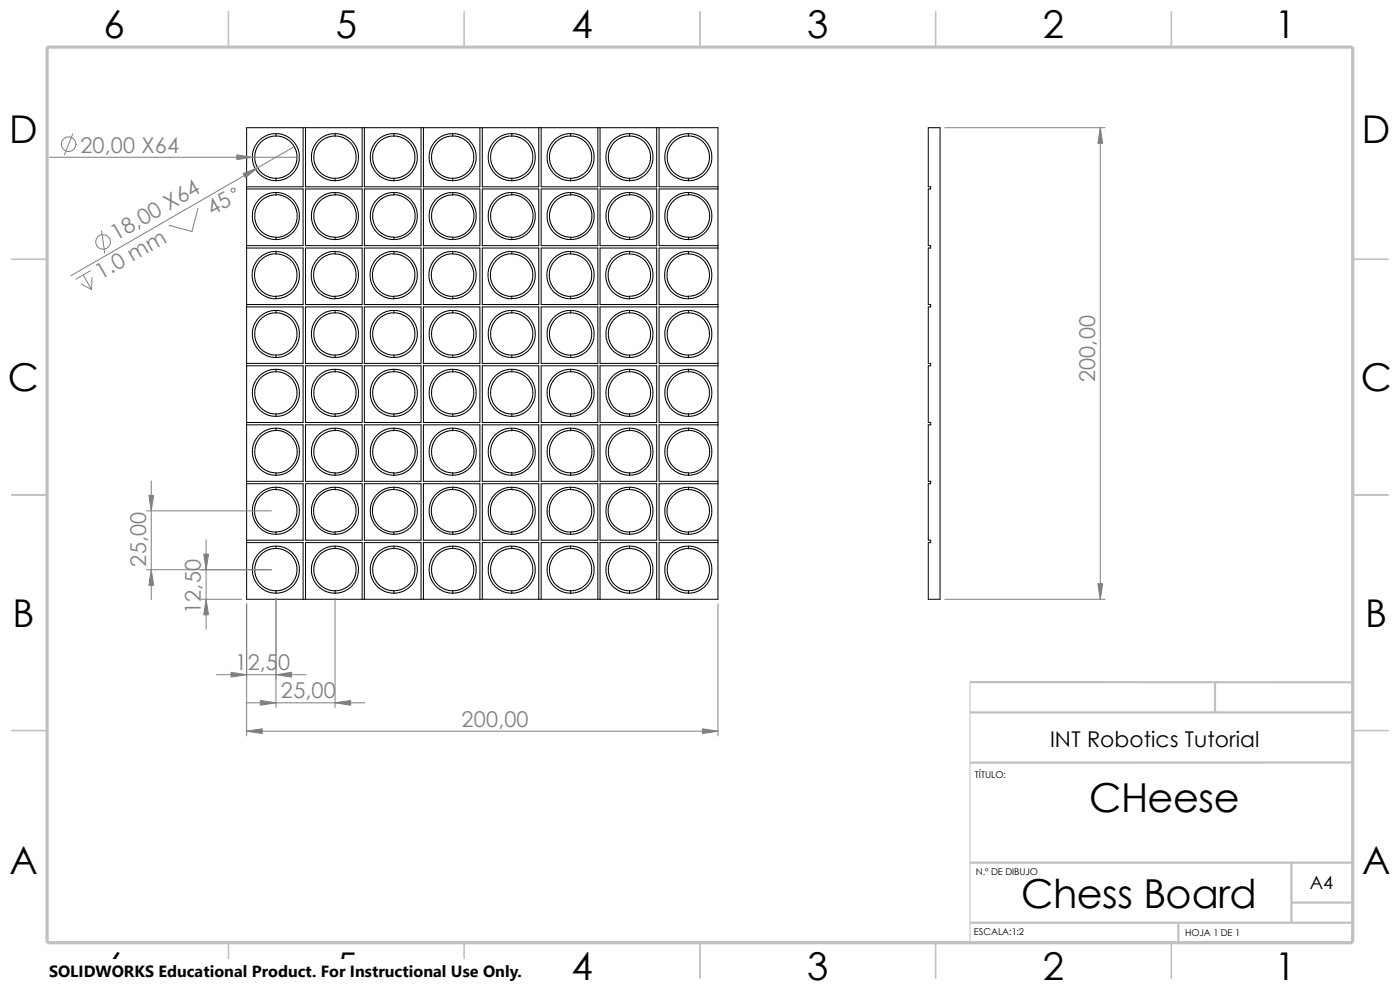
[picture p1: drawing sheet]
<svg xmlns="http://www.w3.org/2000/svg" width="297mm" height="210mm" viewBox="0 0 297 210" stroke-linecap="round" stroke-linejoin="round" font-family="sans-serif">
<defs><g id="words">
<g font-size="8.5">
<text x="231.1" y="172.3">CHeese</text>
<text x="216.7" y="192.7">Chess Board</text>
</g>
<g font-size="8.1">
<text x="22" y="8">6</text>
<text x="71.2" y="8">5</text>
<text x="121.2" y="8">4</text>
<text x="171.2" y="8">3</text>
<text x="221.2" y="8">2</text>
<text x="270.5" y="8">1</text>
<text x="1.9" y="30.4">D</text>
<text x="288.9" y="30.4">D</text>
<text x="1.7" y="83">C</text>
<text x="288.7" y="83">C</text>
<text x="2.7" y="133">B</text>
<text x="289.7" y="133">B</text>
<text x="2" y="185.5">A</text>
<text x="289" y="185.5">A</text>
<text x="22" y="207.9">6</text>
<text x="71.2" y="207.9">5</text>
<text x="121.2" y="207.9">4</text>
<text x="171.2" y="207.9">3</text>
<text x="221.2" y="207.9">2</text>
<text x="270.5" y="207.9">1</text>
</g>
<g font-size="4.6" fill="#808080">
<text x="17.1" y="32.4">20,00 X64</text>
<text x="45" y="45.8" transform="rotate(-30 45 45.8)">45</text>
<text x="24.6" y="51.1" transform="rotate(-30 24.6 51.1)">18,00 X64</text>
<text x="21.4" y="59.5" transform="rotate(-30 21.4 59.5)">1.0 mm</text>
<text x="232.3" y="81.1" transform="rotate(-90 232.3 81.1)">200,00</text>
<text x="31" y="120.2" transform="rotate(-90 31 120.2)">25,00</text>
<text x="42.6" y="130.3" transform="rotate(-90 42.6 130.3)">12,50</text>
<text x="49.9" y="142.2">12,50</text>
<text x="59.6" y="148.2">25,00</text>
<text x="97.9" y="154.2">200,00</text>
</g>
<text font-size="4.6" x="222.8" y="158.4">INT Robotics Tutorial</text>
<text font-size="3.9" x="277.9" y="188.5">A4</text>
<text font-size="3.4" x="10.4" y="207.3">SOLIDWORKS Educational Product. For Instructional Use Only.</text>
<g font-size="2">
<text x="206.8" y="165">TÍTULO:</text>
<text x="207.1" y="185.5">N.º DE DIBUJO</text>
<text x="206.6" y="198.2">ESCALA:1:2</text>
<text x="251.5" y="198.6">HOJA 1 DE 1</text>
</g>
</g></defs>
<path d="M205.8 144.7v55.3" fill="none" stroke="#c0c0c0" stroke-width=".21"/>
<g fill="none" stroke="#c0c0c0" stroke-width=".34">
<path d="M48.5 2.5v7.5M98.5 2.5v7.5M148.5 2.5v7.5M198.5 2.5v7.5M248.5 2.5v7.5M2.5 55h7.5M287 55h7.5M2.5 105h7.5M287 105h7.5M2.5 155h7.5M287 155h7.5M48.5 200v7.5"/>
<path d="M98.5 200v7.5M148.5 200v7.5M198.5 200v7.5M248.5 200v7.5"/>
</g>
<path d="M205.8 144.7h81.2M205.8 151.1h81.2M257.8 144.7v6.4M287 161.8h-81.2M205.8 195.7h81.2M205.8 183h81.2M250 195.7v4.3M274 183v12.7M274 191.5h13" fill="none" stroke="#c0c0c0" stroke-width=".47"/>
<path d="M10 10h277v190h-277z" fill="none" stroke="#c0c0c0" stroke-width=".68" stroke-linecap="butt"/>
<g fill="none" stroke="#000" stroke-width=".21">
<path d="M52.3 27.1h100v100h-100zM58.5 28.9v-.5h-.9l-1 .3-1.4 .8-.6 .8-.7 1.1-.4 2 .4 1.9 .7 1.1 .6 .7 1.7 1 1.6 .3M58.5 28.3l2 .4 1.3 .8 .7 .8 .7 1.1 .3 1.9-.2 1.6-1 1.7-.7 .7-1.1 .7-2 .4M58.5 28.9l-1.4 .1-1.5 .9-.7 .7-.5 .9-.4 1.9 .4 1.8 .5 .8 .7 .8 1.5 .8 1.4 .2M58.5 28.8l1.4 .2 1.5 .9 .7 .7 .5 .9 .4 1.8-.2 1.4-.8 1.5-.8 .8-.8 .4-1.9 .4M58.5 37.8v.6M64.3 27.1v12.5h-12M64.8 27.1v12.5h12v-12.5M71.1 28.9v-.5h-1l-1 .3-1.3 .8-.7 .8-.7 1.1-.4 2 .4 1.9 .7 1.1 .7 .7 1.7 1 1.6 .3M71.1 28.3l1.9 .4 1.6 1.1 1.1 1.6 .4 1.9-.3 1.6-1 1.7-.7 .7-1.1 .7-1.9 .4M71.1 28.9l-1.4 .1-1.5 .9-.8 .7-.4 .9-.5 1.9 .5 1.8 .4 .8 .8 .8 1.5 .8 1.4 .2M71.1 28.8l1.8 .5 1.4 .9 .8 1.3 .5 1.8-.2 1.4-.9 1.5-.8 .8-.8 .4-1.8 .4"/>
<path d="M71.1 37.8v.6M77.3 27.1v12.5h12v-12.5M83.6 28.9v-.5h-1l-1 .3-1.3 .8-.7 .8-.7 1.1-.4 2 .4 1.9 .7 1.1 .7 .7 1.7 1 1.6 .3M83.6 28.3l1.9 .4 1.4 .9 .6 .7 .7 1.1 .4 1.9-.3 1.6-1 1.7-.7 .7-1.1 .7-1.9 .4M83.6 28.8l1.8 .5 .8 .4 .8 .7 .8 1.6 .3 1.3-.3 1.4-.8 1.5-.8 .8-.8 .4-1.8 .4M83.6 28.9l-1.4 .1-1.6 .9-.7 .7-.4 .9-.5 1.9 .5 1.8 .4 .8 .7 .8 1.6 .8 1.4 .2M83.6 37.8v.6M89.8 27.1v12.5h12v-12.5M96.1 28.9v-.5h-1l-1 .3-1.3 .8-.7 .8-.7 1.1-.4 2 .4 1.9 .7 1.1 .7 .7 1.6 1 1.7 .3M96.1 28.3l1.9 .4 1.7 1.2 1 1.5 .3 1.9-.2 1.6-1 1.7-.7 .7-1.1 .7-1.9 .4M96.1 28.8l1.8 .5 1.4 .9 .6 .9 .4 .9 .2 1.3-.2 1.4-.8 1.5-.8 .8-.8 .4-1.8 .4M96.1 28.9l-1.4 .1-1.6 .9-.7 .7-.5 .9-.4 1.9 .4 1.8 .5 .8 .7 .8 1.6 .8 1.4 .2"/>
<path d="M96.1 37.8v.6M102.3 27.1v12.5h12v-12.5M108.6 28.9v-.5h-.9l-1.1 .3-1.3 .8-.7 .8-.7 1.1-.4 2 .4 1.9 .7 1.1 .7 .7 1.7 1 1.6 .3M108.6 28.3l1.9 .4 1.1 .7 .8 .7 .8 1.3 .4 1.9-.3 1.6-.9 1.7-.8 .7-1.1 .7-1.9 .4M108.6 28.8l1.8 .5 .9 .4 .7 .7 .9 1.6 .2 1.3-.2 1.4-.9 1.5-.7 .8-.9 .4-1.8 .4M108.6 28.9l-1.4 .1-1.5 .9-.8 .7-.4 .9-.4 1.9 .4 1.8 .4 .8 .8 .8 1.5 .8 1.4 .2M108.6 37.8v.6M114.8 27.1v12.5h12v-12.5M121.1 28.9v-.5h-1l-1 .3-1.3 .8-.7 .8-.7 1.1-.4 2 .4 1.9 .7 1.1 .7 .7 1.7 1 1.6 .3M121.1 28.3l1.9 .4 1.3 .8 .7 .8 .7 1.1 .4 1.9-.3 1.6-1 1.7-.7 .7-1.1 .7-1.9 .4M121.1 28.8l1.8 .5 1.4 1 .7 .8 .3 .9 .3 1.3-.3 1.4-.8 1.5-.8 .8-.8 .4-1.8 .4M121.1 28.9l-1.4 .1-1.5 .9-.8 .7-.4 .9-.5 1.9 .5 1.8 .4 .8 .8 .8 1.5 .8 1.4 .2"/>
<path d="M121.1 37.8v.6M127.3 27.1v12.5h12v-12.5M133.6 28.9v-.5h-1l-1 .3-1.3 .8-.7 .8-.7 1.1-.4 2 .4 1.9 .7 1.1 .7 .7 1.7 1 1.6 .3M133.6 28.3l1.9 .4 1.4 .9 .6 .7 .7 1.1 .4 1.9-.3 1.6-1 1.7-.7 .7-1.1 .7-1.9 .4M133.6 28.8l1.8 .5 1.5 1 .9 1.7 .2 1.3-.2 1.4-.8 1.5-.8 .8-.8 .4-1.8 .4M133.6 28.9l-1.4 .1-1.6 .9-.7 .7-.4 .9-.5 1.9 .5 1.8 .4 .8 .7 .8 1.6 .8 1.4 .2M133.6 37.8v.6M139.8 27.1v12.5h12.5M146 28.9v-.5h-.9l-1 .3-1.4 .8-.6 .8-.7 1.1-.4 2 .4 1.9 .7 1.1 .6 .7 1.7 1 1.6 .3M146 28.3l2 .4 1.6 1.1 1.1 1.6 .3 1.9-.2 1.6-1 1.7-.7 .7-1.1 .7-2 .4M146 28.8l1.9 .5 1.3 .8 .9 1.4 .4 1.8-.2 1.4-.8 1.5-.8 .8-.8 .4-1.9 .4M146 28.9l-1.3 .1-1.6 .9-.7 .7-.5 .9-.4 1.9 .4 1.8 .5 .8 .7 .8 1.6 .8 1.3 .2"/>
<path d="M146 37.8v.6M196.9 27.1h2.5v100h-2.5v-12h.5v-.5h-.5v-12h.5v-.5h-.5v-12h.5v-.5h-.5v-12h.5v-.5h-.5v-12h.5v-.5h-.5v-12h.5v-.5h-.5v-12h.5v-.5h-.5zM52.3 52.6h12v12h-12M52.3 40.1h12v12h-12M58.5 50.3l-1.4-.2-1.5-.8-.7-.8-.5-.8-.4-1.9 .2-1.4 .7-1.3 .7-.7 1-.7 1.1-.3h.8v-.5h-.6l-1.7 .5-1.5 1.1-.9 1.7-.3 1.6 .4 2 .7 1.1 .6 .7 1.7 1 1.6 .2M58.5 40.8l2 .4 1.3 .8 .7 .8 .7 1.1 .3 1.9-.2 1.6-1 1.7-.7 .7-1.1 .7-2 .3M58.5 41.3l1.8 .4 1.3 .8 1.1 1.5 .4 1.8-.2 1.4-.9 1.6-1.1 .9-.6 .3-1.7 .3-.1 .5M58.5 53.3l-1.7 .3-.9 .4-.9 .7-.8 1.1-.4 .8-.3 1.8 .3 1.7 .4 .9 .7 .9 1 .8 .9 .4 1.7 .3M58.5 53.3l2 .4 1.3 .9 .7 .7 .7 1.1 .3 1.9-.2 1.6-1 1.7-.7 .7-1.1 .7-2 .4 .1-.6 1-.1 .8-.3 .8-.4 .8-.7 .8-1.6 .2-1.4-.4-1.8-.5-.8-.6-.8-1.6-.8-1.4-.3M58.5 53.8l-1.4 .2-1.5 .9-.9 1.1-.3 .6-.4 1.8 .2 1.3 .5 1 .5 .7 .9 .8 .6 .3 1.8 .4M58.5 53.3v.5M64.8 52.6h12v12h-12z"/>
<path d="M64.8 40.1h12v12h-12zM71.1 50.3l-1.4-.2-1.5-.8-.8-.8-.4-.8-.5-1.9 .3-1.4 .6-1.3 .8-.7 1-.7 1-.3h.9v-.5h-.7l-1.7 .5-1.4 1.1-1 1.7-.3 1.6 .4 2 .7 1.1 .7 .7 1.7 1 1.6 .2M71.1 40.8l1.9 .4 1.6 1.1 1.1 1.6 .4 1.9-.3 1.6-1 1.7-.7 .7-1.1 .7-1.9 .3M71.1 41.3l1.8 .4 1.4 .9 .9 1.4 .4 1.8-.2 1.4-.9 1.6-1.1 .9-.5 .3-1.8 .3v.5M71.1 53.3l-1.8 .3-.8 .4-.9 .7-.9 1.1-.4 .8-.3 1.8 .3 1.7 .4 .9 .8 1 1 .7 .8 .4 1.7 .3M71.1 53.3l1.9 .4 1.6 1.1 1.1 1.6 .4 1.9-.3 1.6-1 1.7-.7 .7-1.1 .7-1.9 .4v-.6l1-.1 .8-.3 .8-.4 .8-.7 .9-1.6 .2-1.4-.5-1.8-.8-1.3-1.4-.9-1.8-.5M71.1 53.8l-1.4 .2-1.6 .9-.9 1.1-.3 .6-.4 1.8 .4 1.8 1 1.4 1.4 .9 1.7 .4M71.1 53.3v.5M77.3 52.6h12v12h-12zM77.3 40.1h12v12h-12zM83.6 50.3l-1.4-.2-1.6-.8-.7-.8-.4-.8-.5-1.9 .2-1.4 .7-1.3 .7-.7 1.1-.7 1-.3h.9v-.5h-.7l-1.7 .5-1.4 1.1-1 1.7-.3 1.6 .4 2 .7 1.1 .7 .7 1.7 1 1.6 .2M83.6 40.8l1.9 .4 1.4 .9 .6 .7 .7 1.1 .4 1.9-.3 1.6-1 1.7-.7 .7-1.1 .7-1.9 .3"/>
<path d="M83.6 41.3l1.7 .4 .6 .3 1.1 .8 .9 1.6 .2 1.4-.2 1.4-.9 1.6-1.1 .9-.6 .3-1.7 .3v.5M83.6 53.3l-1.8 .3-.9 .4-.8 .7-.9 1.1-.4 .8-.3 1.8 .3 1.7 .4 .9 .7 .9 1 .8 .9 .4 1.7 .3M83.6 53.3l1.9 .4 1.4 .9 .6 .7 .7 1.1 .4 1.9-.3 1.6-1 1.7-.7 .7-1.1 .7-1.9 .4v-.6l1-.1 .8-.3 .8-.4 .8-.7 .8-1.6 .3-1.4-.3-1.3-.9-1.6-1.5-1.1-1.8-.5M83.6 53.8l-1.4 .2-1.6 .9-.9 1.1-.3 .6-.4 1.8 .4 1.8 .9 1.3 1.4 1 1.8 .4M83.6 53.3v.5M89.8 52.6h12v12h-12zM89.8 40.1h12v12h-12zM96.1 50.3l-1.4-.2-1.6-.8-.7-.8-.5-.8-.4-1.9 .2-1.4 .7-1.3 .7-.7 1-.7 1.1-.3h.9v-.5h-.7l-1.7 .5-1.5 1.1-.9 1.7-.3 1.6 .4 2 .7 1.1 .7 .7 1.6 1 1.7 .2M96.1 40.8l1.9 .4 1.5 1 1.2 1.7 .3 1.9-.2 1.6-1 1.7-.7 .7-1.1 .7-1.9 .3M96.1 41.3l1.7 .4 1.4 .9 1 1.4 .4 1.8-.2 1.4-.9 1.6-1.1 .9-.6 .3-1.7 .3v.5M96.1 53.3l-1.8 .3-.9 .4-.9 .7-.8 1.1-.4 .8-.3 1.8 .3 1.7 .4 .9 .8 1 .9 .7 .9 .4 1.8 .3M96.1 53.3l1.9 .4 1.5 1.1 1.2 1.6 .3 1.9-.2 1.6-1 1.7-.7 .7-1.1 .7-1.9 .4v-.6l1-.1 .8-.3 .8-.4 .8-.7 .8-1.6 .2-1.4-.2-1.3-.4-.9-.6-.9-1.4-.9-1.8-.5"/>
<path d="M96.1 53.8l-1.4 .2-1.6 .9-.9 1.1-.3 .6-.4 1.8 .4 1.8 .3 .5 .9 1.1 1.6 .9 1.4 .2M96.1 53.3v.5M102.3 52.6h12v12h-12zM102.3 40.1h12v12h-12zM108.6 50.3l-1.4-.2-1.5-.8-.8-.8-.4-.8-.4-1.9 .2-1.4 .6-1.3 .8-.7 1-.7 1-.3h.9v-.5h-.7l-1.7 .5-1.4 1.1-1 1.7-.3 1.6 .4 2 .7 1.1 .7 .7 1.7 1 1.6 .2M108.6 40.8l1.9 .4 1.4 .9 .6 .7 .7 1.1 .4 1.9-.3 1.6-.9 1.7-.8 .7-1.1 .7-1.9 .3M108.6 41.3l1.3 .2 1.1 .5 .6 .5 .8 .9 .3 .6 .4 1.8-.2 1.4-.9 1.6-1 .9-.6 .3-1.8 .3v.5M108.6 53.3l-1.8 .3-.8 .4-.9 .7-.9 1.1-.4 .8-.3 1.8 .3 1.7 .4 .9 .9 1 .9 .7 .8 .4 1.8 .3M108.6 53.3l1.9 .4 1.4 .9 .6 .7 .7 1.1 .4 1.9-.3 1.6-.9 1.7-.8 .7-1.1 .7-1.9 .4v-.6l1-.1 .8-.3 .9-.4 .7-.7 .9-1.6 .2-1.4-.2-1.3-1-1.7-1.5-1-1.8-.5M108.6 53.8l-1.4 .2-1.6 .9-.9 1.1-.3 .6-.4 1.8 .4 1.8 .3 .5 .9 1.1 1.6 .9 1.4 .2M108.6 53.3v.5M114.8 52.6h12v12h-12z"/>
<path d="M114.8 40.1h12v12h-12zM121.1 50.3l-1.4-.2-1.5-.8-.8-.8-.4-.8-.5-1.9 .3-1.4 .6-1.3 .8-.7 1-.7 1-.3h.9v-.5h-.7l-1.7 .5-1.4 1.1-1 1.7-.3 1.6 .4 2 .7 1.1 .7 .7 1.7 1 1.6 .2M121.1 40.8l1.9 .4 1.3 .8 .7 .8 .7 1.1 .4 1.9-.3 1.6-1 1.7-.7 .7-1.1 .7-1.9 .3M121.1 41.3l1.3 .2 1.6 .9 .9 1 .3 .6 .4 1.8-.2 1.4-.9 1.6-1.1 .9-.5 .3-1.8 .3v.5M121.1 53.3l-1.8 .3-.9 .4-.8 .7-.9 1.1-.4 .8-.3 1.8 .3 1.7 .4 .9 .9 1 .8 .7 .9 .4 1.8 .3M121.1 53.3l1.9 .4 1.3 .9 .7 .7 .7 1.1 .4 1.9-.3 1.6-1 1.7-.7 .7-1.1 .7-1.9 .4v-.6l1-.1 .8-.3 .8-.4 .8-.7 .8-1.6 .3-1.4-.5-1.8-.4-.8-.7-.8-1.6-.8-1.3-.3M121.1 53.8l-1.4 .2-1.6 .9-.9 1.1-.3 .6-.4 1.8 .4 1.8 .3 .5 .9 1.1 1.6 .9 1.4 .2M121.1 53.3v.5M127.3 52.6h12v12h-12zM127.3 40.1h12v12h-12zM133.6 50.3l-1.4-.2-1.6-.8-.7-.8-.4-.8-.5-1.9 .2-1.4 .7-1.3 .7-.7 1.1-.7 1-.3h.9v-.5h-.7l-1.7 .5-1.4 1.1-1 1.7-.3 1.6 .4 2 .7 1.1 .7 .7 1.7 1 1.6 .2M133.6 40.8l1.9 .4 1.4 .9 .6 .7 .7 1.1 .4 1.9-.3 1.6-1 1.7-.7 .7-1.1 .7-1.9 .3"/>
<path d="M133.6 41.3l1.7 .4 .6 .3 1 .8 .8 1.2 .4 1.8-.2 1.4-.9 1.6-1.1 .9-.6 .3-1.7 .3v.5M133.6 53.3l-1.8 .3-.9 .4-.9 .7-.8 1.1-.4 .8-.3 1.8 .3 1.7 .4 .9 .8 1 .9 .7 .9 .4 1.8 .3M133.6 53.3l1.9 .4 1.4 .9 .6 .7 .7 1.1 .4 1.9-.3 1.6-1 1.7-.7 .7-1.1 .7-1.9 .4v-.6l1-.1 .8-.3 .8-.4 .8-.7 .8-1.6 .2-1.4-.4-1.8-.4-.8-.7-.8-1.6-.8-1.3-.3M133.6 53.8l-1.4 .2-1.6 .9-.9 1.1-.3 .6-.4 1.8 .4 1.8 .3 .5 .9 1.1 1.6 .9 1.4 .2M133.6 53.3v.5M146 50.3l-1.3-.2-1.6-.8-.7-.8-.5-.8-.4-1.9 .2-1.4 .7-1.3 .7-.7 1-.7 1.1-.3h.8v-.5h-.6l-1.7 .5-1.5 1.1-.9 1.7-.3 1.6 .4 2 .7 1.1 .6 .7 1.7 1 1.6 .2M146 40.8l2 .4 1.6 1.1 1.1 1.6 .3 1.9-.2 1.6-1 1.7-.7 .7-1.1 .7-2 .3M146 41.3l1.8 .4 1.4 .9 1 1.4 .4 1.8-.2 1.4-.9 1.6-1.1 .9-.6 .3-1.7 .3-.1 .5M146 53.3l-1.7 .3-.9 .4-.9 .7-.8 1.1-.4 .8-.3 1.8 .3 1.7 .4 .9 .8 1 .9 .7 .9 .4 1.7 .3M146 53.3l2 .4 1.6 1.1 1.1 1.6 .3 1.9-.2 1.6-1 1.7-.7 .7-1.1 .7-2 .4 .1-.6 1-.1 .8-.3 .8-.4 .8-.7 .8-1.6 .2-1.4-.4-1.8-.9-1.3-1.3-.9-1.9-.5M146 53.8l-1.3 .2-1.6 .9-.9 1.1-.3 .6-.4 1.8 .4 1.8 .3 .5 .9 1.1 1.6 .9 1.3 .2M146 53.3v.5"/>
<path d="M152.3 52.6h-12.5v12h12.5M152.3 40.1h-12.5v12h12.5M52.3 77.6h12v12h-12M52.3 65.1h12v12h-12M58.5 75.4l-1.4-.3-1.5-.8-.7-.8-.5-.8-.4-1.8 .2-1.4 .7-1.3 .7-.8 1-.6 1.1-.4h.8v-.5h-.6l-1.7 .5-1.5 1.2-.9 1.7-.3 1.6 .4 1.9 .7 1.1 .6 .7 1.7 1 1.6 .3M58.5 65.8l2 .4 1.3 .9 .7 .7 .7 1.1 .3 1.9-.2 1.6-1 1.7-.7 .7-1.1 .7-2 .4M58.5 66.3l1.9 .5 .8 .4 .8 .7 .8 1.6 .2 1.3-.2 1.4-.8 1.5-.8 .8-.8 .4-1.9 .5M58.5 78.4l-1.6 .2-1.7 .9-.6 .8-.7 1.1-.4 2 .4 1.9 .7 1.1 .6 .7 1.7 1 1.6 .2M58.5 78.3l2 .4 .8 .5 .9 .7 1 1.5 .3 1.9-.2 1.6-1 1.7-.7 .7-1.1 .7-2 .3M58.5 78.4v.5h-.6l-1.3 .3-.8 .5-.7 .7-.9 1.6-.2 1.4 .4 1.8 .5 .8 .7 .8 1.5 .8 1.4 .2M58.5 78.8l1.4 .2 1.6 .9 .6 .7 .5 .8 .4 1.9-.2 1.4-.8 1.5-.8 .8-.8 .4-1.9 .4M58.5 75.4v.5"/>
<path d="M64.8 77.6h12v12h-12zM64.8 65.1h12v12h-12zM71.1 75.4l-1.4-.3-1.5-.8-.8-.8-.4-.8-.5-1.8 .3-1.4 .6-1.3 .8-.8 1-.6 1-.4h.9v-.5h-.7l-1.7 .5-1.4 1.2-1 1.7-.3 1.6 .4 1.9 .7 1.1 .7 .7 1.7 1 1.6 .3M71.1 65.8l1.9 .4 1.6 1.1 1.1 1.6 .4 1.9-.3 1.6-1 1.7-.7 .7-1.1 .7-1.9 .4M71.1 66.3l1.8 .5 1.4 .9 .8 1.3 .5 1.8-.2 1.4-.9 1.5-.8 .8-.8 .4-1.8 .5M71.1 78.4l-1.6 .2-1.7 .9-.7 .8-.7 1.1-.4 2 .4 1.9 .7 1.1 .7 .7 1.7 1 1.6 .2M71.1 78.3l1.9 .4 1.1 .7 .7 .7 .9 1.3 .4 1.9-.3 1.6-1 1.7-.7 .7-1.1 .7-1.9 .3M71.1 78.8l1.3 .2 1.7 1 1 1.4 .5 1.9-.2 1.4-.9 1.5-.8 .8-.8 .4-1.8 .4M71.1 78.4v.5h-.7l-1.2 .3-.8 .5-.8 .7-.8 1.6-.3 1.4 .5 1.8 .4 .8 .8 .8 1.5 .8 1.4 .2M71.1 75.4v.5M77.3 77.6h12v12h-12zM77.3 65.1h12v12h-12z"/>
<path d="M83.6 75.4l-1.4-.3-1.6-.8-.7-.8-.4-.8-.5-1.8 .2-1.4 .7-1.3 .7-.8 1.1-.6 .8-.3 1.1-.1v-.5h-.7l-1.7 .5-1.4 1.2-1 1.7-.3 1.6 .4 1.9 .7 1.1 .7 .7 1.7 1 1.6 .3M83.6 65.8l1.9 .4 1.4 .9 .6 .7 .7 1.1 .4 1.9-.3 1.6-1 1.7-.7 .7-1.1 .7-1.9 .4M83.6 66.3l1.3 .2 1.7 1 1 1.5 .5 1.8-.3 1.4-.8 1.5-.8 .8-.8 .4-1.8 .5M83.6 78.4l-1.6 .2-1.7 .9-.7 .8-.7 1.1-.4 2 .4 1.9 .7 1.1 .7 .7 1.7 1 1.6 .2M83.6 78.3l1.9 .4 1.4 .9 .6 .7 .7 1.1 .4 1.9-.3 1.6-1 1.7-.7 .7-1.1 .7-1.9 .3M83.6 78.4v.5h-.7l-1.2 .3-.8 .5-.8 .7-.9 1.6-.2 1.4 .5 1.8 .4 .8 .7 .8 1.6 .8 1.4 .2M83.6 78.8l1.3 .2 1.6 .9 .7 .7 .4 .8 .5 1.9-.3 1.4-.8 1.5-.8 .8-.8 .4-1.8 .4M83.6 75.4v.5M89.8 77.6h12v12h-12zM89.8 65.1h12v12h-12zM96.1 75.4l-1.4-.3-1.6-.8-.7-.8-.5-.8-.4-1.8 .2-1.4 .7-1.3 .7-.8 1-.6 1.1-.4h.9v-.5h-.7l-1.7 .5-1.5 1.2-.9 1.7-.3 1.6 .4 1.9 .7 1.1 .7 .7 1.6 1 1.7 .3M96.1 65.8l1.9 .4 1.6 1.1 1.1 1.6 .3 1.9-.2 1.6-1 1.7-.7 .7-1.1 .7-1.9 .4"/>
<path d="M96.1 66.3l1.3 .2 1.5 .9 .8 .8 .4 .8 .4 1.8-.2 1.4-.8 1.5-.8 .8-.8 .4-1.8 .5M96.1 78.4l-1.7 .2-1.6 .9-.7 .8-.7 1.1-.4 2 .4 1.9 .7 1.1 .7 .7 1.6 1 1.7 .2M96.1 78.3l1.9 .4 1.4 .9 .6 .7 .7 1.1 .3 1.9-.2 1.6-1 1.7-.7 .7-1.1 .7-1.9 .3M96.1 78.4v.5h-.7l-1.3 .3-.8 .5-.7 .7-.9 1.6-.2 1.4 .4 1.8 .5 .8 .7 .8 1.6 .8 1.4 .2M96.1 78.8l1.3 .2 1.5 .9 .8 .7 .4 .8 .4 1.9-.2 1.4-.8 1.5-.8 .8-.8 .4-1.8 .4M96.1 75.4v.5M102.3 77.6h12v12h-12zM102.3 65.1h12v12h-12zM108.6 75.4l-1.4-.3-1.5-.8-.8-.8-.4-.8-.4-1.8 .2-1.4 .6-1.3 .8-.8 1-.6 .8-.3 1.1-.1v-.5h-.7l-1.7 .5-1.4 1.2-1 1.7-.3 1.6 .4 1.9 .7 1.1 .7 .7 1.7 1 1.6 .3M108.6 65.8l1.9 .4 1.4 .9 .6 .7 .7 1.1 .4 1.9-.3 1.6-.9 1.7-.8 .7-1.1 .7-1.9 .4M108.6 66.3l1.3 .2 1.7 1 1 1.5 .5 1.8-.2 1.4-.9 1.5-.7 .8-.9 .4-1.8 .5M108.6 78.4l-1.6 .2-1.7 .9-.7 .8-.7 1.1-.4 2 .4 1.9 .7 1.1 .7 .7 1.7 1 1.6 .2"/>
<path d="M108.6 78.3l1.9 .4 1.4 .9 .6 .7 .7 1.1 .4 1.9-.3 1.6-.9 1.7-.8 .7-1.1 .7-1.9 .3M108.6 78.4v.5h-.7l-1.2 .3-.8 .5-.8 .7-.8 1.6-.2 1.4 .4 1.8 .4 .8 .8 .8 1.5 .8 1.4 .2M108.6 78.8l1.3 .2 1.6 .9 .7 .7 .4 .8 .5 1.9-.2 1.4-.9 1.5-.7 .8-.9 .4-1.8 .4M108.6 75.4v.5M114.8 77.6h12v12h-12zM114.8 65.1h12v12h-12zM121.1 75.4l-1.4-.3-1.5-.8-.8-.8-.4-.8-.5-1.8 .3-1.4 .6-1.3 .8-.8 1-.6 1-.4h.9v-.5h-.7l-1.7 .5-1.4 1.2-1 1.7-.3 1.6 .4 1.9 .7 1.1 .7 .7 1.7 1 1.6 .3M121.1 65.8l1.9 .4 1.3 .9 .7 .7 .7 1.1 .4 1.9-.3 1.6-1 1.7-.7 .7-1.1 .7-1.9 .4M121.1 66.3l1.3 .2 1.6 .9 .7 .8 .4 .8 .5 1.8-.3 1.4-.8 1.5-.8 .8-.8 .4-1.8 .5M121.1 78.4l-1.6 .2-1.7 .9-.7 .8-.7 1.1-.4 2 .4 1.9 .7 1.1 .7 .7 1.7 1 1.6 .2M121.1 78.3l1.9 .4 1.5 1.1 1.2 1.6 .4 1.9-.3 1.6-1 1.7-.7 .7-1.1 .7-1.9 .3M121.1 78.4v.5h-.7l-1.2 .3-.8 .5-.8 .7-.8 1.6-.3 1.4 .5 1.8 .4 .8 .8 .8 1.5 .8 1.4 .2"/>
<path d="M121.1 78.8l1.3 .2 1.6 .9 .7 .7 .4 .8 .5 1.9-.3 1.4-.8 1.5-.8 .8-.8 .4-1.8 .4M121.1 75.4v.5M127.3 77.6h12v12h-12zM127.3 65.1h12v12h-12zM133.6 75.4l-1.4-.3-1.6-.8-.7-.8-.4-.8-.5-1.8 .2-1.4 .7-1.3 .7-.8 1.1-.6 .8-.3 1.1-.1v-.5h-.7l-1.7 .5-1.4 1.2-1 1.7-.3 1.6 .4 1.9 .7 1.1 .7 .7 1.7 1 1.6 .3M133.6 65.8l1.9 .4 1.4 .9 .6 .7 .7 1.1 .4 1.9-.3 1.6-1 1.7-.7 .7-1.1 .7-1.9 .4M133.6 66.3l1.3 .2 1.6 .9 .7 .8 .4 .8 .4 1.8-.2 1.4-.8 1.5-.8 .8-.8 .4-1.8 .5M133.6 78.4l-1.6 .2-1.7 .9-.7 .8-.7 1.1-.4 2 .4 1.9 .7 1.1 .7 .7 1.7 1 1.6 .2M133.6 78.3l1.9 .4 1.4 .9 .6 .7 .7 1.1 .4 1.9-.3 1.6-1 1.7-.7 .7-1.1 .7-1.9 .3M133.6 78.4v.5h-.7l-1.2 .3-.8 .5-.8 .7-.9 1.6-.2 1.4 .5 1.8 .4 .8 .7 .8 1.6 .8 1.4 .2M133.6 78.8l1.3 .2 1.6 .9 .7 .7 .4 .8 .4 1.9-.2 1.4-.8 1.5-.8 .8-.8 .4-1.8 .4M133.6 75.4v.5"/>
<path d="M146 75.4l-1.3-.3-1.6-.8-.7-.8-.5-.8-.4-1.8 .2-1.4 .7-1.3 .7-.8 1-.6 1.1-.4h.8v-.5h-.6l-1.7 .5-1.5 1.2-.9 1.7-.3 1.6 .4 1.9 .7 1.1 .6 .7 1.7 1 1.6 .3M146 65.8l2 .4 1.6 1.1 1.1 1.6 .3 1.9-.2 1.6-1 1.7-.7 .7-1.1 .7-2 .4M146 66.3l1.9 .5 1.3 .8 .9 1.4 .4 1.8-.2 1.4-.8 1.5-.8 .8-.8 .4-1.9 .5M146 78.4l-1.6 .2-1.7 .9-.6 .8-.7 1.1-.4 2 .4 1.9 .7 1.1 .6 .7 1.7 1 1.6 .2M146 78.3l2 .4 1.6 1.1 1.1 1.6 .3 1.9-.2 1.6-1 1.7-.7 .7-1.1 .7-2 .3M146 78.4v.5h-.6l-1.3 .3-.8 .5-.7 .7-.9 1.6-.2 1.4 .4 1.8 .5 .8 .7 .8 1.6 .8 1.3 .2M146 78.8l1.4 .2 1.6 1 1.1 1.4 .4 1.9-.2 1.4-.8 1.5-.8 .8-.8 .4-1.9 .4M146 75.4v.5M152.3 77.6h-12.5v12h12.5M152.3 65.1h-12.5v12h12.5M52.3 90.1h12v12h-12M58.5 90.8l2 .4 1.3 .8 .7 .8 .7 1.1 .3 1.9-.2 1.6-1 1.7-.7 .7-1.1 .7-2 .3"/>
<path d="M58.5 91.3l1.4 .2 1.6 .9 .9 1 .3 .6 .4 1.8-.2 1.4-.9 1.6-1.1 .9-.6 .3-1.8 .4M58.5 87.8v.5M64.8 90.1h12v12h-12zM71.1 90.8l1.9 .4 1.6 1.1 1.1 1.6 .4 1.9-.3 1.6-1 1.7-.7 .7-1.1 .7-1.9 .3M71.1 91.3l1.8 .4 1.4 .9 .9 1.4 .4 1.8-.2 1.4-.9 1.6-1.1 .9-.5 .3-1.8 .4M71.1 87.8v.5M77.3 90.1h12v12h-12zM83.6 90.8l1.9 .4 1.3 .8 .7 .8 .7 1.1 .4 1.9-.3 1.6-1 1.7-.7 .7-1.1 .7-1.9 .3M83.6 91.3l1.3 .2 1.6 .9 .9 1 .3 .6 .4 1.8-.2 1.4-.9 1.6-1.1 .9-.6 .3-1.7 .4M83.6 87.8v.5M89.8 90.1h12v12h-12zM96.1 90.8l1.9 .4 1.6 1.1 1.1 1.6 .3 1.9-.2 1.6-1 1.7-.7 .7-1.1 .7-1.9 .3"/>
<path d="M96.1 91.3l1.7 .4 1.4 .9 1 1.4 .4 1.8-.2 1.4-.9 1.6-1.1 .9-.6 .3-1.7 .4M96.1 87.8v.5M102.3 90.1h12v12h-12zM108.6 90.8l1.9 .4 1.3 .8 .7 .8 .7 1.1 .4 1.9-.3 1.6-.9 1.7-.8 .7-1.1 .7-1.9 .3M108.6 91.3l1.3 .2 1.6 .9 .9 1 .3 .6 .4 1.8-.2 1.4-.9 1.6-1 .9-.6 .3-1.8 .4M108.6 87.8v.5M114.8 90.1h12v12h-12zM121.1 90.8l1.9 .4 1.3 .8 .7 .8 .7 1.1 .4 1.9-.3 1.6-1 1.7-.7 .7-1.1 .7-1.9 .3M121.1 91.3l1.3 .2 1.6 .9 .9 1 .3 .6 .4 1.8-.2 1.4-.9 1.6-1.1 .9-.5 .3-1.8 .4M121.1 87.8v.5M127.3 90.1h12v12h-12zM133.6 90.8l1.9 .4 1.4 .9 .6 .7 .7 1.1 .4 1.9-.3 1.6-1 1.7-.7 .7-1.1 .7-1.9 .3"/>
<path d="M133.6 91.3l1.7 .4 .6 .2 1 .9 .8 1.2 .4 1.8-.2 1.4-.9 1.6-1.1 .9-.6 .3-1.7 .4M133.6 87.8v.5M146 90.8l2 .4 1.6 1.1 1.1 1.6 .3 1.9-.2 1.6-1 1.7-.7 .7-1.1 .7-2 .3M146 91.3l1.8 .4 1.4 .9 1 1.4 .4 1.8-.2 1.4-.9 1.6-1.1 .9-.6 .3-1.8 .4M146 87.8v.5M152.3 90.1h-12.5v12h12.5M52.3 115.1h12v12M52.3 102.6h12v12h-12M58.5 100.3l-1.4-.2-1.5-.8-.7-.8-.5-.8-.4-1.9 .2-1.4 .7-1.3 .7-.7 1-.7 1.3-.3h.6v-.6h-.6l-1.7 .6-1.5 1.1-.9 1.7-.3 1.6 .4 1.9 .7 1.2 .6 .7 1.7 1 1.6 .2M58.5 103.8v-.4h-.9l-1 .3-1.4 .9-.6 .7-.7 1.1-.4 2 .4 1.9 .7 1.1 .6 .7 1.7 1 1.6 .3M58.5 103.3l2 .4 1.3 .9 .7 .7 .7 1.1 .3 1.9-.2 1.6-1 1.7-.7 .7-1.1 .7-2 .4M58.5 103.8l-1.4 .2-1.5 .9-.9 1.1-.3 .6-.4 1.8 .4 1.8 .9 1.3 1.4 1 1.8 .4"/>
<path d="M58.5 103.8l1.4 .3 1.6 .9 1.1 1.5 .4 1.8-.2 1.4-.8 1.6-.8 .7-.8 .4-.8 .3-1 .1-.1 .6M58.5 115.8l2 .4 1.3 .9 .7 .7 .7 1.1 .3 1.9-.2 1.6-1 1.7-.7 .7-1.1 .7-2 .4M58.5 116.3l1.9 .5 1.4 1 .6 .8 .4 .9 .2 1.3-.2 1.4-.8 1.5-.8 .8-.8 .4-1.9 .4M58.5 100.4v.4M64.8 102.6h12v12h-12zM71.1 100.3l-1.4-.2-1.5-.8-.8-.8-.4-.8-.5-1.9 .3-1.4 .6-1.3 .8-.7 1-.7 1.2-.3h.7v-.6h-.7l-1.7 .6-1.4 1.1-1 1.7-.3 1.6 .4 1.9 .7 1.2 .7 .7 1.7 1 1.6 .2M71.1 103.8v-.4h-1l-1 .3-1.3 .9-.7 .7-.7 1.1-.4 2 .4 1.9 .7 1.1 .7 .7 1.7 1 1.6 .3M71.1 103.3l1.9 .4 1.1 .7 .7 .7 .9 1.3 .4 1.9-.3 1.6-1 1.7-.7 .7-1.1 .7-1.9 .4M71.1 103.8l1.8 .5 1.5 1.1 1 1.6 .2 1.3-.2 1.4-.9 1.6-.8 .7-.8 .4-.8 .3-1 .1v.6M71.1 103.8l-1.4 .2-1.6 .9-.9 1.1-.3 .6-.4 1.8 .4 1.8 1 1.4 1.4 .9 1.7 .4M71.1 115.8l1.9 .4 1.6 1.1 1.1 1.6 .4 1.9-.3 1.6-1 1.7-.7 .7-1.1 .7-1.9 .4M71.1 116.3l1.8 .5 1.4 .9 .8 1.3 .5 1.8-.2 1.4-.9 1.5-.8 .8-.8 .4-1.8 .4"/>
<path d="M71.1 100.4v.4M77.3 102.6h12v12h-12zM83.6 100.3l-1.4-.2-1.6-.8-.7-.8-.4-.8-.5-1.9 .2-1.4 .7-1.3 .7-.7 1.1-.7 1.2-.3h.7v-.6h-.7l-1.7 .6-1.4 1.1-1 1.7-.3 1.6 .4 1.9 .7 1.2 .7 .7 1.7 1 1.6 .2M83.6 103.8v-.4h-1l-1 .3-1.3 .9-.7 .7-.7 1.1-.4 2 .4 1.9 .7 1.1 .7 .7 1.7 1 1.6 .3M83.6 103.3l1.9 .4 1.4 .9 .6 .7 .7 1.1 .4 1.9-.3 1.6-1 1.7-.7 .7-1.1 .7-1.9 .4M83.6 103.8l-1.4 .2-1.6 .9-.9 1.1-.3 .6-.4 1.8 .4 1.8 .9 1.3 1.4 1 1.8 .4M83.6 103.8l1.8 .5 1.5 1.1 .9 1.6 .3 1.3-.3 1.4-.8 1.6-.8 .7-.8 .4-.8 .3-1 .1v.6M83.6 115.8l1.9 .4 1.3 .9 .7 .7 .7 1.1 .4 1.9-.3 1.6-1 1.7-.7 .7-1.1 .7-1.9 .4M83.6 116.3l1.8 .5 .8 .4 .8 .7 .8 1.6 .3 1.3-.3 1.4-.8 1.5-.8 .8-.8 .4-1.8 .4M83.6 100.4v.4M89.8 102.6h12v12h-12zM96.1 100.3l-1.4-.2-1.6-.8-.7-.8-.5-.8-.4-1.9 .2-1.4 .7-1.3 .7-.7 1-.7 1.3-.3h.7v-.6h-.7l-1.7 .6-1.5 1.1-.9 1.7-.3 1.6 .4 1.9 .7 1.2 .7 .7 1.6 1 1.7 .2"/>
<path d="M96.1 103.8v-.4h-1l-1 .3-1.3 .9-.7 .7-.7 1.1-.4 2 .4 1.9 .7 1.1 .7 .7 1.6 1 1.7 .3M96.1 103.3l1.9 .4 1.4 .9 .6 .7 .7 1.1 .3 1.9-.2 1.6-1 1.7-.7 .7-1.1 .7-1.9 .4M96.1 103.8l-1.4 .2-1.6 .9-.9 1.1-.3 .6-.4 1.8 .4 1.8 .3 .5 .9 1.1 1.6 .9 1.4 .2M96.1 103.8l1.8 .5 1.5 1.1 .9 1.6 .2 1.3-.2 1.4-.8 1.6-.8 .7-.8 .4-.8 .3-1 .1v.6M96.1 115.8l1.9 .4 1.6 1.1 1.1 1.6 .3 1.9-.2 1.6-1 1.7-.7 .7-1.1 .7-1.9 .4M96.1 116.3l1.8 .5 1.4 .9 .6 .9 .4 .9 .2 1.3-.2 1.4-.8 1.5-.8 .8-.8 .4-1.8 .4M96.1 100.4v.4M102.3 102.6h12v12h-12zM108.6 100.3l-1.4-.2-1.5-.8-.8-.8-.4-.8-.4-1.9 .2-1.4 .6-1.3 .8-.7 1-.7 1.2-.3h.7v-.6h-.7l-1.7 .6-1.4 1.1-1 1.7-.3 1.6 .4 1.9 .7 1.2 .7 .7 1.7 1 1.6 .2M108.6 103.8v-.4h-.9l-1.1 .3-1.3 .9-.7 .7-.7 1.1-.4 2 .4 1.9 .7 1.1 .7 .7 1.7 1 1.6 .3M108.6 103.3l1.9 .4 1.4 .9 .6 .7 .7 1.1 .4 1.9-.3 1.6-.9 1.7-.8 .7-1.1 .7-1.9 .4M108.6 103.8l1.8 .5 1.5 1 1 1.7 .2 1.3-.2 1.4-.9 1.6-.7 .7-.9 .4-.8 .3-1 .1v.6"/>
<path d="M108.6 103.8l-1.4 .2-1.6 .9-.9 1.1-.3 .6-.4 1.8 .4 1.8 .3 .5 .9 1.1 1.6 .9 1.4 .2M108.6 115.8l1.9 .4 1.3 .9 .7 .7 .7 1.1 .4 1.9-.3 1.6-.9 1.7-.8 .7-1.1 .7-1.9 .4M108.6 116.3l1.8 .5 .9 .4 .7 .7 .9 1.6 .2 1.3-.2 1.4-.9 1.5-.7 .8-.9 .4-1.8 .4M108.6 100.4v.4M114.8 102.6h12v12h-12zM121.1 100.3l-1.4-.2-1.5-.8-.8-.8-.4-.8-.5-1.9 .3-1.4 .6-1.3 .8-.7 1-.7 1-.3h.9v-.6h-.7l-1.7 .6-1.4 1.1-1 1.7-.3 1.6 .4 1.9 .7 1.2 .7 .7 1.7 1 1.6 .2M121.1 103.8v-.4h-1l-1 .3-1.3 .9-.7 .7-.7 1.1-.4 2 .4 1.9 .7 1.1 .7 .7 1.7 1 1.6 .3M121.1 103.3l1.9 .4 1.4 .9 .6 .7 .7 1.1 .4 1.9-.3 1.6-1 1.7-.7 .7-1.1 .7-1.9 .4M121.1 103.8l1.3 .3 1.6 .8 .7 .8 .4 .8 .5 1.8-.3 1.4-.8 1.6-.8 .7-.8 .4-.8 .3-1 .1v.6M121.1 103.8l-1.4 .2-1.6 .9-.9 1.1-.3 .6-.4 1.8 .4 1.8 .3 .5 .9 1.1 1.6 .9 1.4 .2M121.1 115.8l1.9 .4 1.3 .9 .7 .7 .7 1.1 .4 1.9-.3 1.6-1 1.7-.7 .7-1.1 .7-1.9 .4M121.1 116.3l1.8 .5 1.4 1 .7 .8 .3 .9 .3 1.3-.3 1.4-.8 1.5-.8 .8-.8 .4-1.8 .4"/>
<path d="M121.1 100.4v.4M127.3 102.6h12v12h-12zM133.6 100.3l-1.4-.2-1.6-.8-.7-.8-.4-.8-.5-1.9 .2-1.4 .7-1.3 .7-.7 1.1-.7 1.2-.3h.7v-.6h-.7l-1.7 .6-1.4 1.1-1 1.7-.3 1.6 .4 1.9 .7 1.2 .7 .7 1.7 1 1.6 .2M133.6 103.8v-.4h-1l-1 .3-1.3 .9-.7 .7-.7 1.1-.4 2 .4 1.9 .7 1.1 .7 .7 1.7 1 1.6 .3M133.6 103.3l1.9 .4 1.4 .9 .6 .7 .7 1.1 .4 1.9-.3 1.6-1 1.7-.7 .7-1.1 .7-1.9 .4M133.6 103.8l1.8 .5 1.5 1 .9 1.7 .2 1.3-.2 1.4-.8 1.6-.8 .7-.8 .4-.8 .3-1 .1v.6M133.6 103.8l-1.4 .2-1.6 .9-.9 1.1-.3 .6-.4 1.8 .4 1.8 .3 .5 .9 1.1 1.6 .9 1.4 .2M133.6 115.8l1.9 .4 1.4 .9 .6 .7 .7 1.1 .4 1.9-.3 1.6-1 1.7-.7 .7-1.1 .7-1.9 .4M133.6 116.3l1.8 .5 1.5 1 .9 1.7 .2 1.3-.2 1.4-.8 1.5-.8 .8-.8 .4-1.8 .4M133.6 100.4v.4M146 100.3l-1.3-.2-1.6-.8-.7-.8-.5-.8-.4-1.9 .2-1.4 .7-1.3 .7-.7 1-.7 1.3-.3h.6v-.6h-.6l-1.7 .6-1.5 1.1-.9 1.7-.3 1.6 .4 1.9 .7 1.2 .6 .7 1.7 1 1.6 .2M146 103.8v-.4h-.9l-1 .3-1.4 .9-.6 .7-.7 1.1-.4 2 .4 1.9 .7 1.1 .6 .7 1.7 1 1.6 .3"/>
<path d="M146 103.3l2 .4 1.4 .9 .6 .7 .7 1.1 .3 1.9-.2 1.6-1 1.7-.7 .7-1.1 .7-2 .4M146 103.8l1.4 .3 1.6 .9 1.1 1.5 .4 1.8-.2 1.4-.8 1.6-.8 .7-.8 .4-.8 .3-1 .1-.1 .6M146 103.8l-1.3 .2-1.6 .9-.9 1.1-.3 .6-.4 1.8 .4 1.8 .3 .5 .9 1.1 1.6 .9 1.3 .2M146 115.8l2 .4 1.6 1.1 1.1 1.6 .3 1.9-.2 1.6-1 1.7-.7 .7-1.1 .7-2 .4M146 116.3l1.9 .5 1.5 1.1 .9 1.6 .2 1.3-.2 1.4-.8 1.5-.8 .8-.8 .4-1.9 .4M146 100.4v.4M152.3 115.1h-12.5v12M152.3 102.6h-12.5v12h12.5M58.5 125.3l-1.4-.2-1.5-.8-.7-.8-.5-.8-.4-1.8 .2-1.4 .7-1.3 .7-.8 1-.6 1.3-.4h.6v-.5h-.6l-1.7 .5-1.5 1.2-.9 1.7-.3 1.6 .4 1.9 .7 1.1 .6 .7 1.7 1 1.6 .3M58.5 125.3v.6M64.8 127.1v-12h12v12M71.1 125.3l-1.4-.2-1.5-.8-.8-.8-.4-.8-.5-1.8 .3-1.4 .6-1.3 .8-.8 1-.6 1.2-.4h.7v-.5h-.7l-1.7 .5-1.4 1.2-1 1.7-.3 1.6 .4 1.9 .7 1.1 .7 .7 1.7 1 1.6 .3"/>
<path d="M71.1 125.3v.6M77.3 127.1v-12h12v12M83.6 125.3l-1.4-.2-1.6-.8-.7-.8-.4-.8-.5-1.8 .2-1.4 .7-1.3 .7-.8 1.1-.6 1.2-.4h.7v-.5h-.7l-1.7 .5-1.4 1.2-1 1.7-.3 1.6 .4 1.9 .7 1.1 .7 .7 1.7 1 1.6 .3M83.6 125.3v.6M89.8 127.1v-12h12v12M96.1 125.3l-1.4-.2-1.6-.8-.7-.8-.5-.8-.4-1.8 .2-1.4 .7-1.3 .7-.8 1-.6 1.3-.4h.7v-.5h-.7l-1.7 .5-1.5 1.2-.9 1.7-.3 1.6 .4 1.9 .7 1.1 .7 .7 1.6 1 1.7 .3M96.1 125.3v.6M102.3 127.1v-12h12v12M108.6 125.3l-1.4-.2-1.5-.8-.8-.8-.4-.8-.4-1.8 .2-1.4 .6-1.3 .8-.8 1-.6 1.2-.4h.7v-.5h-.7l-1.7 .5-1.4 1.2-1 1.7-.3 1.6 .4 1.9 .7 1.1 .7 .7 1.7 1 1.6 .3M108.6 125.3v.6M114.8 127.1v-12h12v12M121.1 125.3l-1.4-.2-1.5-.8-.8-.8-.4-.8-.5-1.8 .3-1.4 .6-1.3 .8-.8 1-.6 1-.4h.9v-.5h-.7l-1.7 .5-1.4 1.2-1 1.7-.3 1.6 .4 1.9 .7 1.1 .7 .7 1.7 1 1.6 .3"/>
<path d="M121.1 125.3v.6M127.3 127.1v-12h12v12M133.6 125.3l-1.4-.2-1.6-.8-.7-.8-.4-.8-.5-1.8 .2-1.4 .7-1.3 .7-.8 1.1-.6 1.2-.4h.7v-.5h-.7l-1.7 .5-1.4 1.2-1 1.7-.3 1.6 .4 1.9 .7 1.1 .7 .7 1.7 1 1.6 .3M133.6 125.3v.6M146 125.3l-1.3-.2-1.6-.8-.7-.8-.5-.8-.4-1.8 .2-1.4 .7-1.3 .7-.8 1-.6 1.3-.4h.6v-.5h-.6l-1.7 .5-1.5 1.2-.9 1.7-.3 1.6 .4 1.9 .7 1.1 .6 .7 1.7 1 1.6 .3M146 125.3v.6"/>
</g>
<g fill="none" stroke="#808080" stroke-width=".21">
<path d="M10.5 33.4h53.1M15.5 28.4l-1.8 4.4M62.4 31.1l-47.4 27.4M200.4 27.1h34M233.4 27.1v100M17.7 58.3l1.7 3.1M19.2 57.4l-3.1 1.8M19.5 58.9l-.1 2.5M21.5 49l.7 4.7M42 44.2l-1.3 4.9-4.8-1.3M17.2 60.2l2.2 1.2M31.1 108.4h26.5"/>
<path d="M32.1 102v25.2M43.7 114.5v19M31.1 120.9h26.5M42.7 127.1h8.6M52.3 128.1v28M58.5 126.9v23.2M71.1 126.9v23.2M152.3 128.1v28M200.4 127.1h34M46 143.1h18.9M52.2 149.1h25.2M52.3 155.1h100"/>
<circle cx="14.6" cy="30.6" r="1.56"/>
<circle cx="21.9" cy="51.3" r="1.55"/>
<circle cx="49.5" cy="40.4" r=".43"/>
</g>
<g fill="#808080" stroke="#808080" stroke-width=".21">
<path d="M50.2 32.9l3.4 .5-3.4 .5z"/>
<path d="M31.6 105.1h1l-.5 3.3z"/>
<path d="M149 154.6l3.3 .5-3.3 .5z"/>
<path d="M52.3 155.1l3.3-.5v1z"/>
<path d="M71.1 149.1l3.3-.5v1z"/>
<path d="M55.2 148.6l3.3 .5-3.3 .5z"/>
<path d="M49 142.6l3.3 .5-3.3 .5z"/>
<path d="M58.5 143.1l3.3-.5v1z"/>
<path d="M43.7 127.1l.5 3.3h-1z"/>
<path d="M43.2 117.6h1l-.5 3.3z"/>
<path d="M32.1 120.9l.5 3.3h-1z"/>
<path d="M51.6 36.8l3.1-1.2-2.6 2.1z"/>
<path d="M233.4 27.1l.5 3.3h-1z"/>
<path d="M232.9 123.8h1l-.5 3.3z"/>
</g>
<path d="M10.4 203.6h100.4v6.4h-100.4z" fill="#fff"/>
<use href="#words"/>
</svg>
